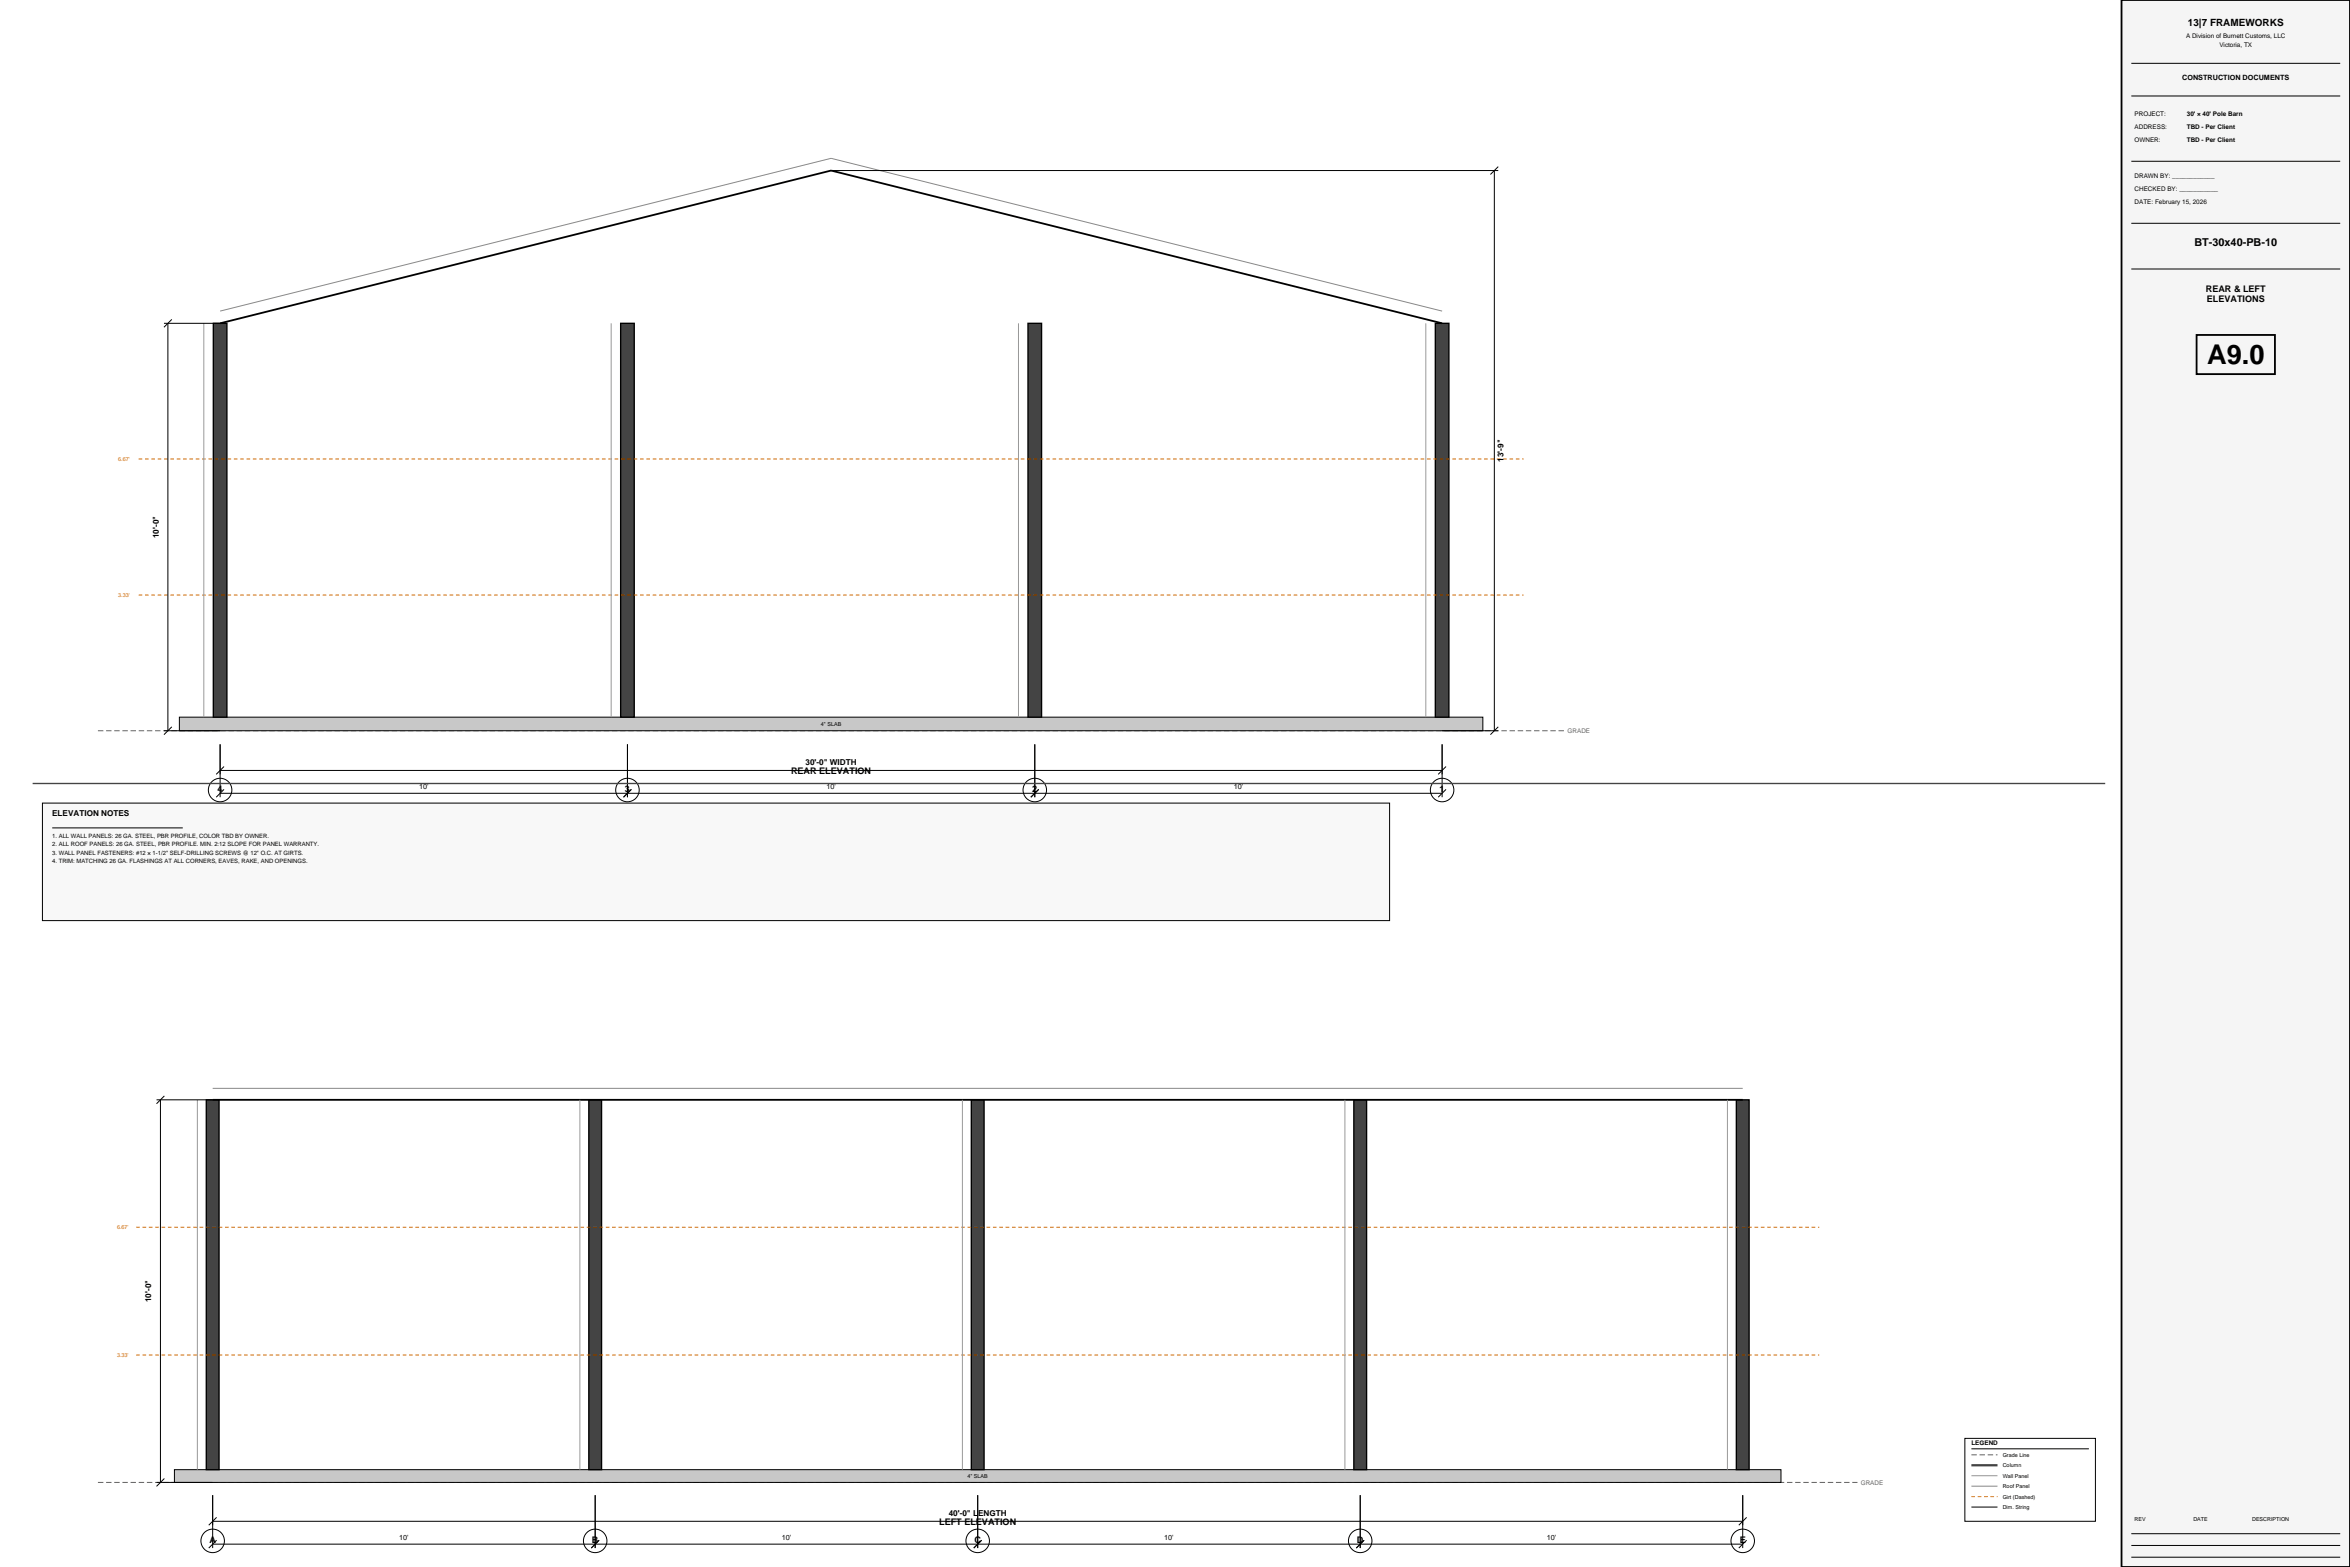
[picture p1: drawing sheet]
<svg xmlns="http://www.w3.org/2000/svg" width="914mm" height="610mm" viewBox="0 0 914 610" stroke-linecap="round" stroke-linejoin="round" font-family="sans-serif">
<defs><g id="words">
<text font-size="10.6" x="858.8" y="141.7">A9.0</text>
<text font-size="4.2" x="853.8" y="95.8">BT-30x40-PB-10</text>
<text font-size="3.9" x="851.3" y="10.2">13|7 FRAMEWORKS</text>
<g font-size="3.5">
<text x="858.3" y="113.5">REAR &amp; LEFT</text>
<text x="858.7" y="117.6">ELEVATIONS</text>
<text x="307.8" y="301">REAR ELEVATION</text>
<text x="84.7" y="308">4</text>
<text x="243.2" y="308">3</text>
<text x="401.7" y="308">2</text>
<text x="560.2" y="308">1</text>
<text x="365.4" y="593.1">LEFT ELEVATION</text>
<text x="81.5" y="600.1">A</text>
<text x="230.3" y="600.1">B</text>
<text x="379.2" y="600.1">C</text>
<text x="528" y="600.1">D</text>
<text x="676.9" y="600.1">E</text>
</g>
<g font-size="3.2">
<text x="585" y="179.6" transform="rotate(-90 585 179.6)">13'-9&quot;</text>
<text x="61.8" y="209.3" transform="rotate(-90 61.8 209.3)">10'-0&quot;</text>
<text x="313.4" y="297.7">30'-0&quot; WIDTH</text>
<text x="20.3" y="317.5">ELEVATION NOTES</text>
<text x="58.9" y="506.6" transform="rotate(-90 58.9 506.6)">10'-0&quot;</text>
<text x="369.2" y="589.8">40'-0&quot; LENGTH</text>
</g>
<g font-size="2.8">
<text x="849.1" y="31">CONSTRUCTION DOCUMENTS</text>
<text x="163.1" y="307.1">10'</text>
<text x="321.6" y="307.1">10'</text>
<text x="480.1" y="307.1">10'</text>
<text x="155.3" y="599.2">10'</text>
<text x="304.2" y="599.2">10'</text>
<text x="453" y="599.2">10'</text>
<text x="601.8" y="599.2">10'</text>
</g>
<g font-size="2.5">
<text x="850.6" y="14.7">A Division of Burnett Customs, LLC</text>
<text x="863.6" y="18.3">Victoria, TX</text>
<text x="830.6" y="45">PROJECT:</text>
<text x="850.9" y="45">30' × 40' Pole Barn</text>
<text x="830.6" y="50">ADDRESS:</text>
<text x="850.9" y="50">TBD - Per Client</text>
<text x="830.6" y="55.1">OWNER:</text>
<text x="850.9" y="55.1">TBD - Per Client</text>
<text x="830.6" y="69.1">DRAWN BY: ____________</text>
<text x="830.6" y="74.2">CHECKED BY: ___________</text>
<text x="830.6" y="79.2">DATE: February 15, 2026</text>
<text x="767.1" y="562.1">LEGEND</text>
</g>
<g font-size="2.5" fill="#666">
<text x="610" y="285.3">GRADE</text>
<text x="724" y="577.8">GRADE</text>
</g>
<g font-size="2.3">
<text x="20.3" y="325.9">1. ALL WALL PANELS: 26 GA. STEEL, PBR PROFILE, COLOR TBD BY OWNER.</text>
<text x="20.3" y="329.2">2. ALL ROOF PANELS: 26 GA. STEEL, PBR PROFILE. MIN. 2:12 SLOPE FOR PANEL WARRANTY.</text>
<text x="20.3" y="332.5">3. WALL PANEL FASTENERS: #12 × 1-1/2&quot; SELF-DRILLING SCREWS @ 12&quot; O.C. AT GIRTS.</text>
<text x="20.3" y="335.8">4. TRIM: MATCHING 26 GA. FLASHINGS AT ALL CORNERS, EAVES, RAKE, AND OPENINGS.</text>
</g>
<g font-size="2.1" fill="#c60">
<text x="46" y="179.3">6.67'</text>
<text x="46" y="232.2">3.33'</text>
<text x="45.5" y="478.1">6.67'</text>
<text x="45.5" y="527.8">3.33'</text>
</g>
<g font-size="2.1">
<text x="319.4" y="282.3">4&quot; SLAB</text>
<text x="779.3" y="566.7">Grade Line</text>
<text x="376.5" y="574.9">4&quot; SLAB</text>
<text x="779.3" y="570.8">Column</text>
<text x="779.3" y="574.9">Wall Panel</text>
<text x="779.3" y="578.9">Roof Panel</text>
<text x="779.3" y="583">Girt (Dashed)</text>
<text x="779.3" y="587">Dim. String</text>
<text x="830.6" y="591.8">REV</text>
<text x="853.4" y="591.8">DATE</text>
<text x="876.3" y="591.8">DESCRIPTION</text>
</g>
</g></defs>
<path d="M825.5 0h88.9v609.6h-88.9z" fill-rule="evenodd" fill="#f5f5f5"/>
<path d="M825.5 0h88.9v609.6h-88.9zM854.7 130.3h30.5v15.2h-30.5z" fill="none" stroke="#000" stroke-width=".71" stroke-linecap="butt"/>
<path d="M829.3 24.6h81.3M829.3 37.3h81.3M829.3 62.7h81.3M829.3 86.9h81.3M829.3 104.6h81.3M829.3 596.6h81.3M829.3 605.8h81.3M829.3 601.2h81.3" fill="none" stroke="#000" stroke-width=".39"/>
<path d="M38.1 284.3h570.6" fill="none" stroke="#666" stroke-width=".39" stroke-dasharray="2.1 1.1" stroke-linecap="butt"/>
<path d="M69.8 279h507.2v5.3h-507.2z" fill-rule="evenodd" fill="#c8c8c8" stroke="#000" stroke-width=".39"/>
<g fill="#444" stroke="#000" stroke-width=".53">
<path d="M83 125.8h5.3v153.2h-5.3z" fill-rule="evenodd"/>
<path d="M241.5 125.8h5.3v153.2h-5.3z" fill-rule="evenodd"/>
<path d="M400 125.8h5.3v153.2h-5.3z" fill-rule="evenodd"/>
<path d="M558.5 125.8h5.3v153.2h-5.3z" fill-rule="evenodd"/>
</g>
<path d="M85.6 125.8l237.8-59.5 237.7 59.5" fill="none" stroke="#000" stroke-width=".71" stroke-linecap="butt"/>
<path d="M53.9 178.6h538.9M53.9 231.5h538.9" fill="none" stroke="#c60" stroke-width=".39" stroke-dasharray="1.4 1.1" stroke-linecap="butt"/>
<path d="M79.3 125.8v153.2M237.8 125.8v153.2M396.3 125.8v153.2M554.8 125.8v153.2" fill="none" stroke="#999" stroke-width=".39"/>
<path d="M85.6 121l237.8-59.4 237.7 59.4" fill="none" stroke="#888" stroke-width=".39"/>
<g fill="none" stroke="#000" stroke-width=".39">
<path d="M323.4 66.3h259.6M581.5 66.3v218M583 64.8l-3.1 3.1M63.8 125.8h21.8M65.3 125.8v158.5M66.9 124.3l-3.1 3M63.8 284.3h21.8M66.9 282.8l-3.1 3M85.6 289.6v20.5M85.6 299.7h475.5M87.2 298.2l-3.1 3M244.1 289.6v20.5"/>
<path d="M402.6 289.6v20.5M561.1 289.6v20.5M561.1 284.3h21.9M562.7 298.2l-3.1 3M583 282.8l-3.1 3M85.6 308.6h475.5M87.2 307.1l-3.1 3M245.7 307.1l-3.1 3M404.2 307.1l-3.1 3M562.7 307.1l-3.1 3"/>
<circle cx="85.6" cy="307.3" r="4.6"/>
<circle cx="244.1" cy="307.3" r="4.6"/>
<circle cx="402.6" cy="307.3" r="4.6"/>
<circle cx="561.1" cy="307.3" r="4.6"/>
</g>
<path d="M38.1 576.7h684.7" fill="none" stroke="#666" stroke-width=".39" stroke-dasharray="2.1 1.1" stroke-linecap="butt"/>
<path d="M67.9 571.7h625.1v5h-625.1z" fill-rule="evenodd" fill="#c8c8c8" stroke="#000" stroke-width=".39"/>
<g fill="#444" stroke="#000" stroke-width=".53">
<path d="M80.3 427.9h4.9v143.8h-4.9z" fill-rule="evenodd"/>
<path d="M229.1 427.9h5v143.8h-5z" fill-rule="evenodd"/>
<path d="M377.9 427.9h5v143.8h-5z" fill-rule="evenodd"/>
<path d="M526.8 427.9h4.9v143.8h-4.9z" fill-rule="evenodd"/>
<path d="M675.6 427.9h5v143.8h-5z" fill-rule="evenodd"/>
</g>
<path d="M82.8 427.9h595.3" fill="none" stroke="#000" stroke-width=".71" stroke-linecap="butt"/>
<path d="M53 477.4h654.9M53 527.1h654.9" fill="none" stroke="#c60" stroke-width=".39" stroke-dasharray="1.4 1.1" stroke-linecap="butt"/>
<path d="M76.8 427.9v143.8M225.6 427.9v143.8M374.5 427.9v143.8M523.3 427.9v143.8M672.2 427.9v143.8" fill="none" stroke="#999" stroke-width=".39"/>
<path d="M82.8 423.4h595.3" fill="none" stroke="#888" stroke-width=".39"/>
<g fill="none" stroke="#000" stroke-width=".39">
<path d="M60.9 427.9h21.9M62.4 427.9v148.8M64 426.3l-3.1 3.1M60.9 576.7h21.9M64 575.2l-3.1 3M82.8 581.7v20.5M82.8 591.8h595.3M84.3 590.3l-3.1 3M84.3 599.2l-3.1 3M231.6 581.7v20.5M233.1 599.2l-3 3M380.4 581.7v20.5"/>
<path d="M382 599.2l-3.1 3M529.3 581.7v20.5M530.8 599.2l-3.1 3M678.1 581.7v20.5M679.6 590.3l-3 3M679.6 599.2l-3 3M82.8 600.7h595.3"/>
<circle cx="82.8" cy="599.4" r="4.6"/>
<circle cx="231.6" cy="599.4" r="4.6"/>
<circle cx="380.4" cy="599.4" r="4.6"/>
<circle cx="529.3" cy="599.4" r="4.6"/>
<circle cx="678.1" cy="599.4" r="4.6"/>
</g>
<path d="M12.7 304.8h806.4" fill="none" stroke="#444" stroke-width=".53"/>
<path d="M764.5 559.6h50.8v32.2h-50.8z" fill-rule="evenodd" fill="#fff" stroke="#000" stroke-width=".39"/>
<path d="M767.1 563.6h45.7M767.1 586.3h10.1" fill="none" stroke="#000" stroke-width=".39"/>
<path d="M767.1 566h10.1" fill="none" stroke="#666" stroke-width=".39" stroke-dasharray="2.1 1.1" stroke-linecap="butt"/>
<path d="M767.1 570h10.1" fill="none" stroke="#444" stroke-width=".88" stroke-linecap="butt"/>
<path d="M767.1 574.1h10.1" fill="none" stroke="#999" stroke-width=".39"/>
<path d="M767.1 578.2h10.1" fill="none" stroke="#888" stroke-width=".39"/>
<path d="M767.1 582.2h10.1" fill="none" stroke="#c60" stroke-width=".39" stroke-dasharray="1.4 1.1" stroke-linecap="butt"/>
<path d="M16.5 312.4h524.2v45.7h-524.2z" fill-rule="evenodd" fill="#f8f8f8"/>
<path d="M16.5 312.4h524.2v45.7h-524.2zM20.3 322.1h50.8" fill="none" stroke="#000" stroke-width=".39"/>
<use href="#words"/>
</svg>
